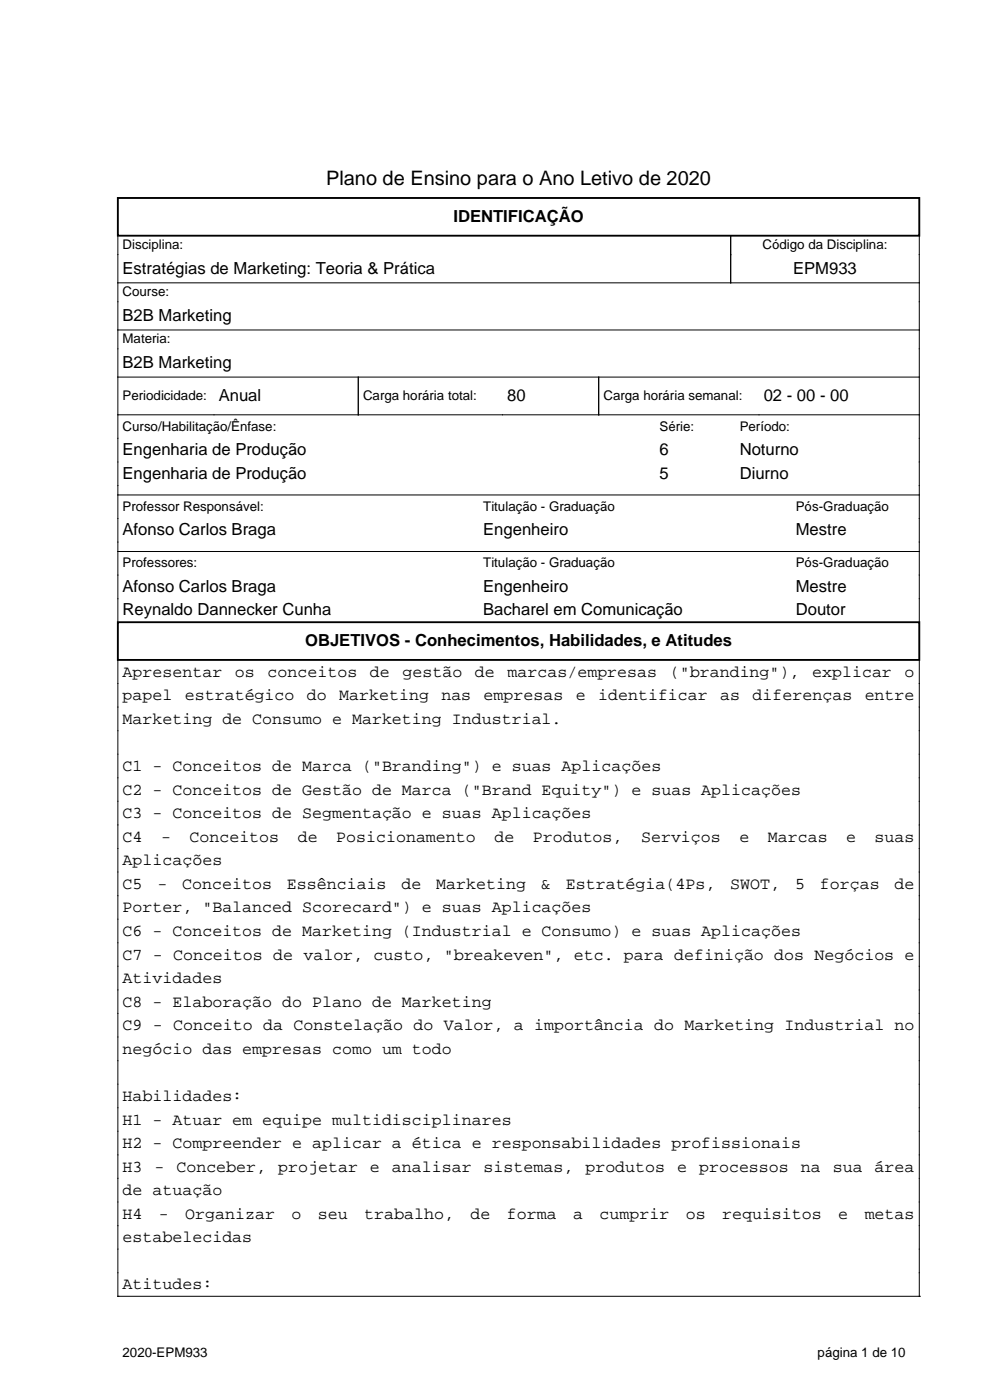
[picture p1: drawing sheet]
<svg xmlns="http://www.w3.org/2000/svg" width="210mm" height="297mm" viewBox="0 0 210 297" stroke-linecap="round" stroke-linejoin="round" font-family="sans-serif">
<defs><g id="words">
<text font-size="4.2" x="69.2" y="39.3">Plano de Ensino para o Ano Letivo de 2020</text>
<g font-size="3.5">
<text x="96.2" y="47.1">IDENTIFICAÇÃO</text>
<text x="26" y="58.1">Estratégias de Marketing: Teoria &amp; Prática</text>
<text x="168.2" y="58.1">EPM933</text>
<text x="26" y="68.1">B2B Marketing</text>
<text x="26" y="78.1">B2B Marketing</text>
<text x="46.4" y="85.1">Anual</text>
<text x="107.6" y="85.1">80</text>
<text x="162" y="85.1">02 - 00 - 00</text>
<text x="26" y="96.6">Engenharia de Produção</text>
<text x="26" y="101.6">Engenharia de Produção</text>
<text x="139.9" y="96.6">6</text>
<text x="139.9" y="101.6">5</text>
<text x="156.9" y="96.6">Noturno</text>
<text x="156.9" y="101.6">Diurno</text>
<text x="26" y="113.6">Afonso Carlos Braga</text>
<text x="102.5" y="113.6">Engenheiro</text>
<text x="168.8" y="113.6">Mestre</text>
<text x="26" y="125.6">Afonso Carlos Braga</text>
<text x="102.5" y="125.6">Engenheiro</text>
<text x="168.8" y="125.6">Mestre</text>
<text x="26" y="130.6">Reynaldo Dannecker Cunha</text>
<text x="102.5" y="130.6">Bacharel em Comunicação</text>
<text x="168.8" y="130.6">Doutor</text>
<text x="64.7" y="137.1">OBJETIVOS - Conhecimentos, Habilidades, e Atitudes</text>
<text x="26" y="143.6">Apresentar</text>
<text x="49.8" y="143.6">os</text>
<text x="56.7" y="143.6">conceitos</text>
<text x="78.5" y="143.6">de</text>
<text x="85.4" y="143.6">gestão</text>
<text x="100.8" y="143.6">de</text>
<text x="107.7" y="143.6">marcas/empresas</text>
<text x="142.1" y="143.6">(&quot;branding&quot;),</text>
<text x="172.3" y="143.6">explicar</text>
<text x="191.9" y="143.6">o</text>
<text x="26" y="148.6">papel</text>
<text x="39.2" y="148.6">estratégico</text>
<text x="65.1" y="148.6">do</text>
<text x="72" y="148.6">Marketing</text>
<text x="93.6" y="148.6">nas</text>
<text x="102.6" y="148.6">empresas</text>
<text x="122.1" y="148.6">e</text>
<text x="126.9" y="148.6">identificar</text>
<text x="152.8" y="148.6">as</text>
<text x="159.6" y="148.6">diferenças</text>
<text x="183.4" y="148.6">entre</text>
<text x="26" y="153.6">Marketing de Consumo e Marketing Industrial.</text>
<text x="26" y="163.6">C1 - Conceitos de Marca (&quot;Branding&quot;) e suas Aplicações</text>
<text x="26" y="168.6">C2 - Conceitos de Gestão de Marca (&quot;Brand Equity&quot;) e suas Aplicações</text>
<text x="26" y="173.6">C3 - Conceitos de Segmentação e suas Aplicações</text>
<text x="26" y="178.6">C4</text>
<text x="34.2" y="178.6">-</text>
<text x="40.2" y="178.6">Conceitos</text>
<text x="63.2" y="178.6">de</text>
<text x="71.3" y="178.6">Posicionamento</text>
<text x="104.9" y="178.6">de</text>
<text x="113" y="178.6">Produtos,</text>
<text x="136" y="178.6">Serviços</text>
<text x="156.8" y="178.6">e</text>
<text x="162.9" y="178.6">Marcas</text>
<text x="179.5" y="178.6">e</text>
<text x="185.5" y="178.6">suas</text>
<text x="26" y="183.6">Aplicações</text>
<text x="26" y="188.6">C5</text>
<text x="33.4" y="188.6">-</text>
<text x="38.6" y="188.6">Conceitos</text>
<text x="60.8" y="188.6">Essênciais</text>
<text x="85.2" y="188.6">de</text>
<text x="92.5" y="188.6">Marketing</text>
<text x="114.7" y="188.6">&amp;</text>
<text x="120" y="188.6">Estratégia(4Ps,</text>
<text x="154.9" y="188.6">SWOT,</text>
<text x="168.6" y="188.6">5</text>
<text x="173.9" y="188.6">forças</text>
<text x="189.8" y="188.6">de</text>
<text x="26" y="193.6">Porter, &quot;Balanced Scorecard&quot;) e suas Aplicações</text>
<text x="26" y="198.6">C6 - Conceitos de Marketing (Industrial e Consumo) e suas Aplicações</text>
<text x="26" y="203.6">C7 - Conceitos de valor, custo, &quot;breakeven&quot;, etc. para definição dos Negócios e</text>
<text x="26" y="208.6">Atividades</text>
<text x="26" y="213.6">C8 - Elaboração do Plano de Marketing</text>
<text x="26" y="218.6">C9 - Conceito da Constelação do Valor, a importância do Marketing Industrial no</text>
<text x="26" y="223.6">negócio das empresas como um todo</text>
<text x="26" y="233.6">Habilidades:</text>
<text x="26" y="238.6">H1 - Atuar em equipe multidisciplinares</text>
<text x="26" y="243.6">H2 - Compreender e aplicar a ética e responsabilidades profissionais</text>
<text x="26" y="248.6">H3</text>
<text x="32.8" y="248.6">-</text>
<text x="37.4" y="248.6">Conceber,</text>
<text x="59" y="248.6">projetar</text>
<text x="78.5" y="248.6">e</text>
<text x="83.1" y="248.6">analisar</text>
<text x="102.6" y="248.6">sistemas,</text>
<text x="124.2" y="248.6">produtos</text>
<text x="143.6" y="248.6">e</text>
<text x="148.3" y="248.6">processos</text>
<text x="169.9" y="248.6">na</text>
<text x="176.6" y="248.6">sua</text>
<text x="185.5" y="248.6">área</text>
<text x="26" y="253.6">de atuação</text>
<text x="26" y="258.6">H4</text>
<text x="26" y="263.6">estabelecidas</text>
<text x="33.7" y="258.6">-</text>
<text x="39.3" y="258.6">Organizar</text>
<text x="61.8" y="258.6">o</text>
<text x="67.4" y="258.6">seu</text>
<text x="77.3" y="258.6">trabalho,</text>
<text x="99.8" y="258.6">de</text>
<text x="107.5" y="258.6">forma</text>
<text x="121.6" y="258.6">a</text>
<text x="127.2" y="258.6">cumprir</text>
<text x="145.5" y="258.6">os</text>
<text x="153.2" y="258.6">requisitos</text>
<text x="177.8" y="258.6">e</text>
<text x="183.4" y="258.6">metas</text>
<text x="26" y="273.6">Atitudes:</text>
</g>
<g font-size="2.8">
<text x="26" y="52.8">Disciplina:</text>
<text x="161.7" y="52.8">Código da Disciplina:</text>
<text x="26" y="62.8">Course:</text>
<text x="26" y="72.8">Materia:</text>
<text x="26" y="84.8">Periodicidade:</text>
<text x="77" y="84.8">Carga horária total:</text>
<text x="128" y="84.8">Carga horária semanal:</text>
<text x="26" y="91.3">Curso/Habilitação/Ênfase:</text>
<text x="139.9" y="91.3">Série:</text>
<text x="156.9" y="91.3">Período:</text>
<text x="26" y="108.3">Professor Responsável:</text>
<text x="102.5" y="108.3">Titulação - Graduação</text>
<text x="168.8" y="108.3">Pós-Graduação</text>
<text x="26" y="120.3">Professores:</text>
<text x="102.5" y="120.3">Titulação - Graduação</text>
<text x="168.8" y="120.3">Pós-Graduação</text>
<text x="26" y="287.8">2020-EPM933</text>
<text x="173.4" y="287.8">página 1 de 10</text>
</g>
</g></defs>
<path d="M25 42h170v8h-170zM25 132h170v8h-170z" fill="none" stroke="#000" stroke-width=".4"/>
<g fill="none" stroke="#000" stroke-width=".21">
<path d="M25 50v82M155 50v10M195 50v82M25 60h170M25 70h170M25 80h170M76 80v8M127 80v8M25 88h170M25 105h170M25 117h170M25 140v135"/>
<path d="M195 140v135M25 275h.1M25 275h170M195 275h.1"/>
</g>
<use href="#words"/>
</svg>
